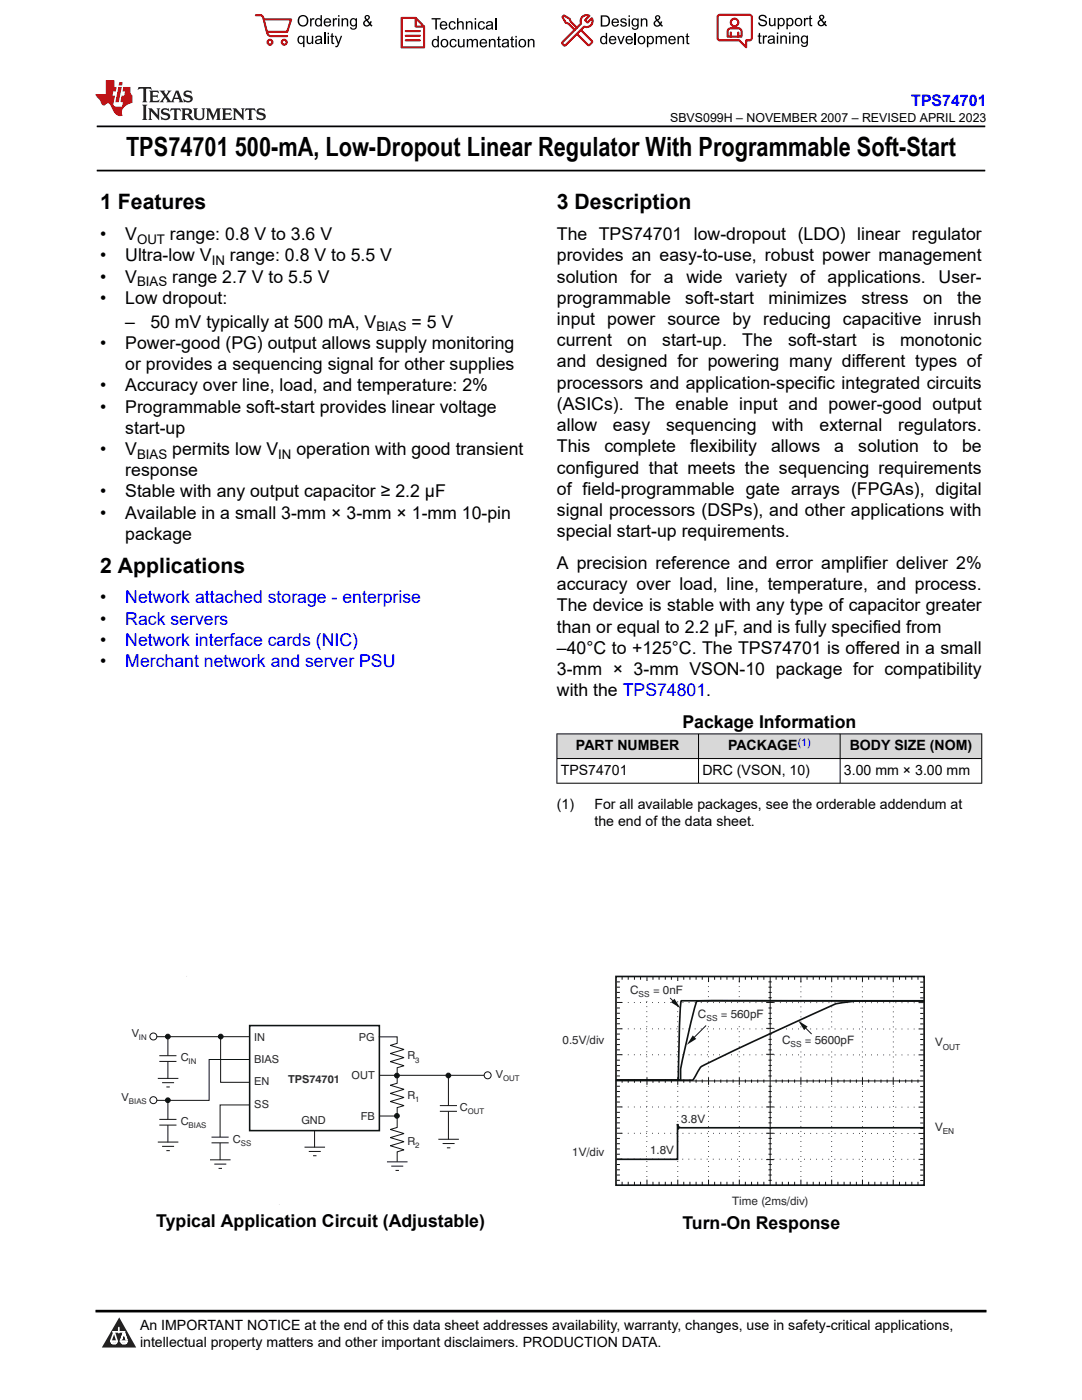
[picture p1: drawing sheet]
<svg xmlns="http://www.w3.org/2000/svg" width="216mm" height="279mm" viewBox="0 0 216 279" stroke-linecap="round" stroke-linejoin="round" font-family="sans-serif">
<defs><g id="words">
<text font-size="5.3" x="25.1" y="31.2">TPS74701 500-mA, Low-Dropout Linear Regulator With Programmable Soft-Start</text>
<g font-size="4.2">
<text x="20" y="41.8">1 Features</text>
<text x="111.1" y="41.8">3 Description</text>
<text x="20" y="114.3">2 Applications</text>
</g>
<g font-size="3.5">
<text x="20" y="47.9">•</text>
<text x="25" y="47.9">V</text>
<text x="33.9" y="47.9">range: 0.8 V to 3.6 V</text>
<text x="111.1" y="47.9">The TPS74701 low-dropout (LDO) linear regulator</text>
<text x="20" y="52.2">•</text>
<text x="25" y="52.2">Ultra-low V</text>
<text x="45.9" y="52.2">range: 0.8 V to 5.5 V</text>
<text x="111.1" y="52.2">provides an easy-to-use, robust power management</text>
<text x="20" y="56.4">•</text>
<text x="25" y="56.4">V</text>
<text x="34.4" y="56.4">range 2.7 V to 5.5 V</text>
<text x="111.1" y="56.4">solution</text>
<text x="125.8" y="56.4">for</text>
<text x="132.5" y="56.4">a</text>
<text x="137" y="56.4">wide</text>
<text x="146.7" y="56.4">variety</text>
<text x="159.7" y="56.4">of applications.</text>
<text x="187.3" y="56.4">User-</text>
<text x="20" y="60.6">•</text>
<text x="25" y="60.6">Low dropout:</text>
<text x="25" y="65.4">–</text>
<text x="30" y="65.4">50 mV typically at 500 mA, V</text>
<text x="82.1" y="65.4">= 5 V</text>
<text x="111.1" y="60.6">programmable</text>
<text x="111.1" y="64.9">input power source by reducing capacitive inrush</text>
<text x="136.7" y="60.6">soft-start</text>
<text x="153.3" y="60.6">minimizes</text>
<text x="171.9" y="60.6">stress</text>
<text x="184.2" y="60.6">on</text>
<text x="191" y="60.6">the</text>
<text x="20" y="69.6">•</text>
<text x="25" y="69.6">Power-good (PG) output allows supply monitoring</text>
<text x="111.1" y="69.1">current</text>
<text x="125.2" y="69.1">on</text>
<text x="132.1" y="69.1">start-up.</text>
<text x="148.1" y="69.1">The</text>
<text x="157.3" y="69.1">soft-start</text>
<text x="174" y="69.1">is</text>
<text x="179.6" y="69.1">monotonic</text>
<text x="25" y="73.9">or provides a sequencing signal for other supplies</text>
<text x="111.1" y="73.3">and designed for powering many different types of</text>
<text x="111.1" y="77.6">processors and application-specific integrated circuits</text>
<text x="20" y="78.1">•</text>
<text x="20" y="82.3">•</text>
<text x="25" y="78.1">Accuracy over line, load, and temperature: 2%</text>
<text x="25" y="82.3">Programmable soft-start provides linear voltage</text>
<text x="111.1" y="81.8">(ASICs). The enable input and power-good output</text>
<text x="25" y="86.6">start-up</text>
<text x="111.1" y="86">allow</text>
<text x="122.3" y="86">easy</text>
<text x="132.9" y="86">sequencing</text>
<text x="154.1" y="86">with</text>
<text x="163.5" y="86">external</text>
<text x="179.2" y="86">regulators.</text>
<text x="20" y="90.8">•</text>
<text x="25" y="90.8">V</text>
<text x="25" y="95">response</text>
<text x="34.4" y="90.8">permits low V</text>
<text x="59.2" y="90.8">operation with good transient</text>
<text x="111.1" y="90.3">This</text>
<text x="111.1" y="94.5">configured that meets the sequencing requirements</text>
<text x="120.6" y="90.3">complete</text>
<text x="137.7" y="90.3">flexibility</text>
<text x="153.9" y="90.3">allows</text>
<text x="166.5" y="90.3">a</text>
<text x="171.2" y="90.3">solution</text>
<text x="186.2" y="90.3">to</text>
<text x="192" y="90.3">be</text>
<text x="20" y="99.3">•</text>
<text x="25" y="99.3">Stable with any output capacitor ≥ 2.2 μF</text>
<text x="111.1" y="98.7">of field-programmable gate arrays (FPGAs), digital</text>
<text x="20" y="103.5">•</text>
<text x="25" y="103.5">Available in a small 3-mm × 3-mm × 1-mm 10-pin</text>
<text x="25" y="107.7">package</text>
<text x="111.1" y="103">signal processors (DSPs), and other applications with</text>
<text x="111.1" y="107.2">special start-up requirements.</text>
<text x="111.1" y="113.6">A precision reference and error amplifier deliver 2%</text>
<text x="111.1" y="117.8">accuracy over load, line, temperature, and process.</text>
<text x="20" y="120.4">•</text>
<text x="20" y="124.7">•</text>
<text x="111.1" y="122">The device is stable with any type of capacitor greater</text>
<text x="20" y="128.9">•</text>
<text x="111.1" y="126.3">than or equal to 2.2 μF, and is fully specified from</text>
<text x="111.1" y="130.5">–40°C to +125°C. The TPS74701 is offered in a small</text>
<text x="20" y="133.1">•</text>
<text x="111.1" y="134.7">3-mm × 3-mm VSON-10 package for compatibility</text>
<text x="111.1" y="139">with the TPS74801.</text>
<text x="136.2" y="145.3">Package Information</text>
<text x="31.2" y="245">Typical Application Circuit (Adjustable)</text>
<text x="136.2" y="245.3">Turn-On Response</text>
</g>
<g font-size="3.5" fill="#00f">
<text x="25" y="120.4">Network attached storage - enterprise</text>
<text x="25" y="124.7">Rack servers</text>
<text x="25" y="128.9">Network interface cards (NIC)</text>
<text x="25" y="133.1">Merchant network and server PSU</text>
</g>
<text font-size="3.2" fill="#00f" x="181.8" y="21.1">TPS74701</text>
<g font-size="2.8">
<text x="114.9" y="149.7">PART NUMBER</text>
<text x="145.3" y="149.7">PACKAGE</text>
<text x="169.5" y="149.7">BODY SIZE (NOM)</text>
<text x="111.9" y="154.7">TPS74701</text>
<text x="140.2" y="154.7">DRC (VSON, 10)</text>
<text x="168.4" y="154.7">3.00 mm × 3.00 mm</text>
<text x="111.1" y="161.5">(1)</text>
<text x="118.6" y="161.5">For all available packages, see the orderable addendum at</text>
<text x="118.6" y="164.8">the end of the data sheet.</text>
<text x="27.9" y="265.5">An IMPORTANT NOTICE at the end of this data sheet addresses availability, warranty, changes, use in safety-critical applications,</text>
<text x="27.9" y="268.9">intellectual property matters and other important disclaimers. PRODUCTION DATA.</text>
</g>
<g font-size="2.6">
<text x="27.4" y="48.6">OUT</text>
<text x="42.2" y="52.9">IN</text>
<text x="27.4" y="57.1">BIAS</text>
<text x="75.1" y="66.1">BIAS</text>
<text x="27.4" y="91.5">BIAS</text>
<text x="55.5" y="91.5">IN</text>
</g>
<text font-size="2.5" x="133.7" y="24.3">SBVS099H – NOVEMBER 2007 – REVISED APRIL 2023</text>
<g font-size="2.3" fill="#2b292a">
<text x="125.7" y="198.3">C</text>
<text x="130.3" y="198.3">= 0nF</text>
<text x="139.3" y="203.2">C</text>
<text x="143.8" y="203.2">= 560pF</text>
<text x="112.3" y="208.4">0.5V/div</text>
<text x="156" y="208.3">C</text>
<text x="160.6" y="208.3">= 5600pF</text>
<text x="186.6" y="208.8">V</text>
<text x="135.9" y="224.1">3.8V</text>
<text x="186.6" y="225.7">V</text>
<text x="114.2" y="230.8">1V/div</text>
<text x="129.7" y="230.3">1.8V</text>
<text x="146.1" y="240.6">Time (2ms/div)</text>
</g>
<g font-size="2.2" fill="#2b292a">
<text x="26.3" y="207">V</text>
<text x="50.7" y="207.7">IN</text>
<text x="71.6" y="207.7">PG</text>
<text x="36.1" y="211.8">C</text>
<text x="50.7" y="212.1">BIAS</text>
<text x="70.2" y="215.4">OUT</text>
<text x="81.3" y="211.4">R</text>
<text x="98.9" y="215.1">V</text>
<text x="24.3" y="219.7">V</text>
<text x="50.7" y="216.6">EN</text>
<text x="50.7" y="221.1">SS</text>
<text x="57.5" y="216">TPS74701</text>
<text x="81.3" y="219.4">R</text>
<text x="91.8" y="221.7">C</text>
<text x="36.1" y="224.4">C</text>
<text x="60.1" y="224.3">GND</text>
<text x="72" y="223.5">FB</text>
<text x="46.5" y="228.2">C</text>
<text x="81.3" y="228.5">R</text>
</g>
<text font-size="2.1" fill="#00f" x="159.2" y="148.8">(1)</text>
<g font-size="1.7" fill="#2b292a">
<text x="127.4" y="199">SS</text>
<text x="140.9" y="203.8">SS</text>
<text x="157.7" y="209">SS</text>
<text x="188.1" y="209.5">OUT</text>
<text x="188.1" y="226.3">EN</text>
</g>
<g font-size="1.6" fill="#2b292a">
<text x="27.7" y="207.6">IN</text>
<text x="37.6" y="212.4">IN</text>
<text x="82.9" y="212.1">3</text>
<text x="100.4" y="215.7">OUT</text>
<text x="25.7" y="220.4">BIAS</text>
<text x="82.9" y="220">1</text>
<text x="37.6" y="225.1">BIAS</text>
<text x="93.4" y="222.3">OUT</text>
<text x="48.1" y="228.8">SS</text>
<text x="82.9" y="229.1">2</text>
</g>
</g></defs>
<path d="M19.3 25.2h177.3M19.3 34h177.3" fill="none" stroke="#000" stroke-width=".35"/>
<g fill="#d8d8d8">
<path d="M111.1 146.5h84.8v4.9h-84.8z" fill-rule="evenodd"/>
<path d="M111.2 146.5h28.1v4.8h-28.1z" fill-rule="evenodd"/>
<path d="M139.4 146.5h28.2v4.8h-28.2z" fill-rule="evenodd"/>
<path d="M167.7 146.5h28.1v4.8h-28.1z" fill-rule="evenodd"/>
</g>
<path d="M111.1 146.5h84.9M111.1 151.4h84.9M111.1 156.3h84.9M111.1 146.4v10M139.4 146.4v10M167.6 146.4v10M195.9 146.4v10" fill="none" stroke="#000" stroke-width=".2"/>
<g fill="none" stroke="#0d1413" stroke-width=".2">
<path d="M75.8 214.6h20.8M89.5 214.6v6M60.8 228.9h4.1M61.6 229.8h2.4M62.5 230.7h.7M62.8 225.6v3.4M75.7 222.7h3.5M77.2 231.9h4.1M78.1 232.7h2.4M78.9 233.6h.7M87.5 227.4h4.1M87.8 221.8h3.4"/>
<path d="M87.8 220.6h3.4M88.3 228.2h2.4M89.2 229.1h.7M89.5 221.8v5.6"/>
<circle cx="30.6" cy="206.9" r=".7"/>
</g>
<circle cx="89.5" cy="214.6" r=".47" fill="#0d1413"/>
<circle cx="89.5" cy="214.6" r=".47" fill="none" stroke="#0d1413" stroke-width=".2"/>
<circle cx="79.2" cy="222.7" r=".47" fill="#0d1413"/>
<circle cx="79.2" cy="222.7" r=".47" fill="none" stroke="#0d1413" stroke-width=".2"/>
<circle cx="79.2" cy="214.7" r=".47" fill="#0d1413"/>
<g fill="none" stroke="#0d1413" stroke-width=".2">
<path d="M31.5 215.2h4.1M31.8 211.8h3.4M31.8 210.7h3.4M32.3 216.1h2.4M33.2 216.9h.7M33.5 206.9v3.8M33.5 211.8v3.5"/>
<circle cx="79.2" cy="214.7" r=".47"/>
</g>
<circle cx="33.5" cy="206.9" r=".47" fill="#0d1413"/>
<circle cx="33.5" cy="206.9" r=".47" fill="none" stroke="#0d1413" stroke-width=".2"/>
<circle cx="44" cy="206.9" r=".47" fill="#0d1413"/>
<g fill="none" stroke="#0d1413" stroke-width=".2">
<path d="M31.3 206.9h18.5M33.5 219.6v3.8M44 206.8v9.2h5.8M75.6 206.9h3.7v1.3l-1.4 .4 2.7 .8-2.7 .9 2.7 .8-2.7 .8 2.7 .8-1.3 .4v3.1l-1.4 .4 2.7 .8-2.7 .8 2.7 .8-2.7 .8 2.7 .8-1.3 .4v4l-1.4 .4 2.7 .8-2.7 .8 2.7 .8-2.7 .9 2.7 .8-1.3 .4v2M31.5 227.9h4.1M31.8 224.5h3.4M31.8 223.4h3.4M32.3 228.8h2.4M33.2 229.6h.7M33.5 224.5v3.5M41.9 231.5h4.1M42.2 228.1h3.4"/>
<path d="M42.2 226.9h3.4M42.8 232.3h2.4M43.6 233.2h.7M43.9 228.1v3.4M49.9 220.5h-6v6.4"/>
<circle cx="30.6" cy="219.6" r=".7"/>
<circle cx="44" cy="206.9" r=".47"/>
</g>
<path d="M49.8 204.7h25.9v20.9h-25.9z" fill="none" stroke="#0d1413" stroke-width=".31"/>
<circle cx="33.5" cy="219.6" r=".47" fill="#0d1413"/>
<g fill="none" stroke="#0d1413" stroke-width=".2">
<path d="M49.9 211.4h-8.2v8.2h-10.4"/>
<circle cx="33.5" cy="219.6" r=".47"/>
</g>
<path d="M37.3 194.8h.1" fill="none" stroke="#e7e8e9" stroke-width=".2"/>
<path d="M55.7 240.4h.1" fill="none" stroke="#e7e8e9" stroke-width=".2"/>
<g fill="none" stroke="#0d1413" stroke-width=".2">
<path d="M123.1 199.1h.6M123.1 198.1h.6M123.1 197h.6M123.1 196h.6M124.1 194.9v.6M125.4 194.9v.6M126.6 194.9v.6M127.8 194.9v.6M129.1 195v.9M130.3 194.9v.6M131.5 194.9v.6M132.7 194.9v.6"/>
<path d="M134 194.9v.6M135.2 195v1M136.4 194.9v.6M137.7 194.9v.6M138.9 194.9v.6M140.1 194.9v.6M141.4 195v1M142.6 194.9v.6M143.8 194.9v.6M145.1 194.9v.6M146.3 194.9v.6M147.5 195v1.1"/>
<path d="M148.7 194.9v.6M150 194.9v.6M151.2 194.9v.6M152.4 194.9v.6M153.3 199.1h.7M153.3 198.1h.7M153.3 197h.7M153.3 196h.7M153.7 194.8v41.7M154.9 194.9v.6M156.1 194.9v.6M157.3 194.9v.6"/>
<path d="M158.6 194.9v.6M159.8 195v1.1M161 194.9v.6M162.3 194.9v.6M163.5 194.9v.6M164.7 194.9v.6M166 195v.9M167.2 194.9v.6M168.4 194.9v.6M169.7 194.9v.6M170.9 194.9v.6M172.1 195v.9"/>
<path d="M173.3 194.9v.6M174.6 194.9v.6M175.8 194.9v.6M177 194.9v.6M178.2 195v.9M179.5 194.9v.6M180.7 194.9v.6M181.9 194.9v.6M183.2 194.9v.6M183.6 199.1h.7M183.6 198.1h.7M183.6 197h.7"/>
<path d="M183.6 196h.7M122.9 215.7h61.4M123.1 219.9h.6M123.1 218.9h.6M123.1 217.8h.6M123.1 216.8h.6M123.1 214.7h.6M123.1 213.7h.6M123.1 212.6h.6M123.1 211.6h.6M123.1 209.5h.6M123.1 208.5h.6"/>
<path d="M123.1 207.4h.6M123.1 206.4h.6M123.1 204.3h.6M123.1 203.3h.6M123.1 202.2h.6M123.1 201.2h.6M123.1 205.3h1M123.1 200.1h1M123.1 210.5h1M124.1 215.4v.7M125.4 215.4v.7M126.6 215.4v.7"/>
<path d="M127.8 215.4v.7M129.1 215v1.5M130.3 215.4v.7M131.5 215.4v.7M132.7 215.4v.7M134 215.4v.7M135.2 215v1.5M136.4 215.4v.7M137.7 215.4v.7M138.9 215.4v.7M140.1 215.4v.7M141.4 215v1.5"/>
<path d="M142.6 215.4v.7M143.8 215.4v.7M145.1 215.4v.7M146.3 215.4v.7M147.5 215v1.5M148.7 215.4v.7M150 215.4v.7M151.2 215.4v.7M152.4 215.4v.7M152.9 200.1h1.5M152.9 205.2h1.5M152.9 210.4h1.5"/>
<path d="M153.3 219.9h.7M153.3 218.9h.7M153.3 217.8h.7M153.3 216.8h.7M153.3 214.7h.7M153.3 213.7h.7M153.3 212.6h.7M153.3 211.6h.7M153.3 209.5h.7M153.3 208.5h.7M153.3 207.4h.7M153.3 206.4h.7"/>
<path d="M153.3 204.3h.7M153.3 203.3h.7M153.3 202.2h.7M153.3 201.2h.7M154.9 215.4v.7M156.1 215.4v.7M157.3 215.4v.7M158.6 215.4v.7M159.8 215v1.5M161 215.4v.7M162.3 215.4v.7M163.5 215.4v.7"/>
<path d="M164.7 215.4v.7M166 215v1.5M167.2 215.4v.7M168.4 215.4v.7M169.7 215.4v.7M170.9 215.4v.7M172.1 215v1.5M173.3 215.4v.7M174.6 215.4v.7M175.8 215.4v.7M177 215.4v.7M178.2 215v1.5"/>
<path d="M179.5 215.4v.7M180.7 215.4v.7M181.9 215.4v.7M183.2 215.4v.7M183.3 205.3h1M183.3 200.1h1M183.3 210.5h1M183.6 218.9h.7M183.6 216.8h.7M183.6 214.8h.7M183.6 204.3h.7M183.6 203.3h.7"/>
<path d="M183.6 202.3h.7M183.6 201.2h.7M183.6 220h.7M183.6 217.9h.7M183.6 213.7h.7M183.6 212.7h.7M183.6 211.6h.7M183.6 209.6h.7M183.6 208.5h.7M183.6 207.5h.7M183.6 206.4h.7M123.1 235.6h.6"/>
<path d="M123.1 234.5h.6M123.1 233.5h.6M123.1 232.4h.6M123.1 230.4h.6M123.1 229.3h.6M123.1 228.3h.6M123.1 227.2h.6M123.1 225.1h.6M123.1 224.1h.6M123.1 223h.6M123.1 222h.6M123.1 220.9h1"/>
<path d="M123.1 226.2h1M123.1 231.3h1M124.1 235.9v.6M125.4 235.9v.6M126.6 235.9v.6M127.8 235.9v.6M129.1 235.4v1.1M130.3 235.9v.6M131.5 235.9v.6M132.7 235.9v.6M134 235.9v.6M135.2 235.4v1.1"/>
<path d="M136.4 235.9v.6M137.7 235.9v.6M138.9 235.9v.6M140.1 235.9v.6M141.4 235.4v1.1M142.6 235.9v.6M143.8 235.9v.6M145.1 235.9v.6M146.3 235.9v.6M147.5 235.4v1.1M148.7 235.9v.6M150 235.9v.6"/>
<path d="M151.2 235.9v.6M152.4 235.9v.6M152.9 226.2h1.5M152.9 220.9h1.5M152.9 231.4h1.5M153.3 235.6h.7M153.3 234.5h.7M153.3 233.5h.7M153.3 232.4h.7M153.3 230.4h.7M153.3 229.3h.7M153.3 228.3h.7"/>
<path d="M153.3 227.2h.7M153.3 225.1h.7M153.3 224.1h.7M153.3 223h.7M153.3 222h.7M154.9 235.9v.6M156.1 235.9v.6M157.3 235.9v.6M158.6 235.9v.6M159.8 235.4v1.1M161 235.9v.6M162.3 235.9v.6"/>
<path d="M163.5 235.9v.6M164.7 235.9v.6M166 235.4v1.1M167.2 235.9v.6M168.4 235.9v.6M169.7 235.9v.6M170.9 235.9v.6M172.1 235.4v1.1M173.3 235.9v.6M174.6 235.9v.6M175.8 235.9v.6M177 235.9v.6"/>
<path d="M178.2 235.4v1.1M179.5 235.9v.6M180.7 235.9v.6M181.9 235.9v.6M183.2 235.9v.6M183.3 220.9h1M183.3 226.2h1M183.3 231.4h1M183.6 230.4h.7M183.6 229.3h.7M183.6 228.3h.7M183.6 235.6h.7"/>
<path d="M183.6 234.5h.7M183.6 233.5h.7M183.6 232.4h.7M183.6 227.2h.7M183.6 225.2h.7M183.6 224.1h.7M183.6 223.1h.7M183.6 222h.7"/>
<circle cx="97.3" cy="214.6" r=".7"/>
</g>
<path d="M124.1 210.5h59.5M124.1 200.1h59.5M124.1 205.3l59.5 .1M124 231.3l59.5 .1M124.1 226.2h59.5M124.1 220.9l59.5 .1" fill="none" stroke="#0d1413" stroke-width=".2" stroke-dasharray=".1 1.1" stroke-linecap="butt"/>
<path d="M122.9 194.9h61.5v41.6h-61.5z" fill="none" stroke="#0d1413" stroke-width=".33"/>
<g fill="none" stroke="#0d1413" stroke-width=".2" stroke-dasharray=".1 .9" stroke-linecap="butt">
<path d="M129.1 195.8v19.1M135.2 195.8v19.1M141.4 195.8v19.1M147.5 195.8v19.1M159.8 195.9v19M165.9 195.9v19M172.1 195.9v19M178.3 195.9v19M129.1 216.7v19M135.2 216.7v19M141.4 216.7v19M147.5 216.7v19"/>
<path d="M159.8 216.7v19M165.9 216.7v19M172.1 216.7v19M178.3 216.7v19"/>
</g>
<g fill="#fff">
<path d="M155.8 205.9h13.4v3.7h-13.4z" fill-rule="evenodd"/>
<path d="M140.5 200.7h10.9v3.8h-10.9z" fill-rule="evenodd"/>
<path d="M125.4 195.9h11.2v3.7h-11.2z" fill-rule="evenodd"/>
<path d="M129.2 227.9h6.6v3.1h-6.6z" fill-rule="evenodd"/>
</g>
<path d="M138.2 206.6l.7 .7-1.9 1.2z" fill="#0d1413"/>
<path d="M140.9 204.7l-2.9 2.9" fill="none" stroke="#0d1413" stroke-width=".2"/>
<path d="M159.3 203.7l1.8 1.2-.6 .7z" fill="#0d1413"/>
<path d="M160.2 204.6l1.7 1.8" fill="none" stroke="#0d1413" stroke-width=".2"/>
<path d="M134.6 199.3l1.2 1.9-1.9-1.2z" fill="#0d1413"/>
<path d="M133.7 199.2l1.1 1.1" fill="none" stroke="#0d1413" stroke-width=".2"/>
<path d="M184.4 199.8h-7.4a45.3 45.3 0 0 0-8.5 .3l-.9 .1a25.4 25.4 0 0 0-5.7 2.3l-12.9 6-8.5 4a1.85 1.85 0 0 0-1.2 1.2l-1.1 1.9h-15.2h12.8a15.7 15.7 0 0 1 .8-5.8l.3-1.6a44.9 44.9 0 0 1 2.2-8.4l3.5-.1h41.7h-48.3a193.6 193.6 0 0 0-.7 15.9h-12.4M184.4 225.1h-48.5l-.4-.2-.2 .3-.1-.8v7h-12.2" fill="none" stroke="#0d1413" stroke-width=".33"/>
<path d="M0 0h215.9v23.8h-215.9z" fill-rule="evenodd" fill="#fff"/>
<path d="M27.7 17.4l-.2 .6 .5-.3h.6v.1v2.2l-.2 .4h1l-.2-.4v-2.2v-.1h.5l.5 .3-.1-.6zM29.8 18.1l.2 .4v1.5l-.2 .4h1.9l.1-.6a1.08 1.08 0 0 1-1.3 .2v-.7h.6l.4 .2v-.6l-.4 .2h-.6v-.6l.2-.1a1 1 0 0 1 1 .2l-.1-.5zM31.8 18.1l1 1.1-1 1.2h.9l-.2-.2 .4-.7 .5 .7-.2 .2h1.6l-.2-.2 .1-.4h1l.1 .4-.1 .2h.9l-.2-.3-.8-2h-.5l-1 2.2-.8-1.1 .9-1.1h-.8l.2 .2-.5 .7-.3-.7 .1-.2zM35.2 18.5l.4 1h-.8zM36.8 18.2a.65 .65 0 0 0-.2 .7 .65 .65 0 0 0 .6 .5l.7 .2 .1 .2a.79 .79 0 0 1-.7 .4 .79 .79 0 0 1-.7-.5l.1 .7 .2-.1a.93 .93 0 0 0 1.1 .1 .93 .93 0 0 0 .4-1 1.46 1.46 0 0 0-1.2-.6l-.1-.3a1.09 1.09 0 0 1 1.2 .2l-.2-.6-.1 .1-.6-.2zM28.4 20.9l.2 .4v2.3l-.2 .3h1l-.2-.3v-2.3l.2-.4zM29.6 21.6l.2 .4v1.6l-.2 .3h.8l-.3-.3v-1.4l1.7 1.8v-2l.2-.4h-.8l.2 .2 .1 1.1-1.2-1.3zM32.3 21.8a.65 .65 0 0 0-.2 .7 .65 .65 0 0 0 .7 .4l.6 .2 .1 .2a.79 .79 0 0 1-.7 .4 .79 .79 0 0 1-.7-.5l.1 .7 .2-.1a.93 .93 0 0 0 1.1 .1 .93 .93 0 0 0 .4-.9 1.46 1.46 0 0 0-1.2-.6l-.1-.4a1.09 1.09 0 0 1 1.2 .2l-.2-.6-.1 .1-.6-.1zM34.1 21.6l-.1 .7a.63 .63 0 0 1 .7-.4l.1 1.7-.3 .3h1l-.2-.3v-1.7a.66 .66 0 0 1 .8 .4l-.1-.7zM36.2 21.6l.2 .4v1.6l-.2 .3h.9l-.2-.2v-.7h.5l.1 .2a.79 .79 0 0 0 1.2 .6l-1-.9a.61 .61 0 0 0 .6-.6 .61 .61 0 0 0-.5-.6zM36.9 21.9h.2a.47 .47 0 0 1 .5 .1 .47 .47 0 0 1 .1 .5l-.2 .2h-.6zM38.5 21.6l.2 .2a2.27 2.27 0 0 0 .4 2 1.04 1.04 0 0 0 1.7-.7v-1.3l.2-.2h-.8l.2 .4v1.1a.6 .6 0 0 1-.6 .6 .6 .6 0 0 1-.6-.6v-1.1l.3-.4zM41.1 21.6l.2 .4v1.6l-.2 .3h.7l-.2-.3v-1.5l.9 1.9 .8-1.9v1.5l-.2 .3h1l-.3-.3v-1.6l.3-.4h-.8l-.7 1.5-.7-1.5zM44.3 21.6l.2 .4v1.6l-.2 .3h1.9l.1-.5a1.09 1.09 0 0 1-1.3 .1v-.6h.6l.4 .1v-.6l-.4 .2h-.6v-.6l.2-.1a1.01 1.01 0 0 1 1 .3l-.1-.6zM46.4 21.6l.3 .4v1.6l-.3 .3h.8l-.2-.3v-1.4l1.6 1.8v-2l.2-.4h-.7l.2 .2v1.1l-1.2-1.3zM49 21.6l-.1 .7a.63 .63 0 0 1 .8-.4v1.7l-.3 .3h1l-.2-.3v-1.7a.66 .66 0 0 1 .8 .4l-.1-.7zM51.4 21.8a.65 .65 0 0 0-.2 .7 .65 .65 0 0 0 .6 .4l.6 .2 .2 .2a.79 .79 0 0 1-.8 .4 .79 .79 0 0 1-.6-.5l.1 .7 .2-.1a.93 .93 0 0 0 1 .1 .93 .93 0 0 0 .5-.9 1.46 1.46 0 0 0-1.3-.6l-.1-.4a1.09 1.09 0 0 1 1.3 .2l-.2-.6-.2 .1-.5-.1z" fill="#231f20"/>
<path d="M21.1 16v2.8h-2.1l.1 .3 .9 1a.95 .95 0 0 0 .9 .9 .59 .59 0 0 1 .6-.4 .59 .59 0 0 1 .5 .4l.4 .8a1.59 1.59 0 0 0 2.1 1.3 1.61 1.61 0 0 1 1-2.2l1-.4-.1-1.5a1.59 1.59 0 0 1-.4-1.6h-1.4l-.2 .9h.5l-.1 .8h-.5l-.2 1v.2l.4 .1-.2 .9h-.6a.73 .73 0 0 1-1.1-.7l.3-1.5h-.5l.2-.8h.5l.2-.9h-.5v-1.4zM23.6 17.4l-.6 3h.7l.6-3zM23.8 16.4l-.1 .7h.7l.1-.7z" fill="#ed1c24"/>
<g fill="#000">
<path d="M59.4 4.2a1.12 1.12 0 0 1 2.2 0 1.12 1.12 0 0 1-2.2 0zM59.9 3.5a.89 .89 0 0 0-.1 1.1 .89 .89 0 0 0 1.1 .4 .88 .88 0 0 0 .3-1.3 .88 .88 0 0 0-1.3-.2z" fill-rule="evenodd"/>
<path d="M59.5 7.3l.5-.2 .5 .3v-.3h.3v2.3h-.3v-.8a.74 .74 0 0 1-1 0 .74 .74 0 0 1-.1-1zM59.8 7.5a.57 .57 0 0 0-.2 .7 .57 .57 0 0 0 .8 .2 .57 .57 0 0 0 .1-.7 .57 .57 0 0 0-.7-.2z" fill-rule="evenodd"/>
<path d="M61.9 3.6h.2v.3l.2-.2 .3-.1 .2 .1-.1 .3a.36 .36 0 0 0-.5 0 .36 .36 0 0 0 0 .4v.9h-.3z" fill-rule="evenodd"/>
<path d="M61.2 7.1h.3v.9a.41 .41 0 0 0 .4 .6 .41 .41 0 0 0 .3-.6v-.9h.3v1.7h-.2v-.3a.58 .58 0 0 1-.7 .3 .58 .58 0 0 1-.4-.6z" fill-rule="evenodd"/>
<path d="M63 3.8l.5-.2 .5 .2v-.8h.2v2.3h-.2v-.2a.75 .75 0 0 1-1-.1 .75 .75 0 0 1-.1-1zM63.2 4a.57 .57 0 0 0-.1 .7 .57 .57 0 0 0 .8 .2 .57 .57 0 0 0 .1-.7 .57 .57 0 0 0-.8-.2z" fill-rule="evenodd"/>
<path d="M63 7.3a.74 .74 0 0 1 1-.1 .74 .74 0 0 1 .3 .9v.7h-.3v-.2a.57 .57 0 0 1-.8 .2 .57 .57 0 0 1-.2-.8l1-.3a.41 .41 0 0 0-.4-.4 .41 .41 0 0 0-.4 .4l-.3-.1zM63.2 8.2a.35 .35 0 0 0 .2 .5 .35 .35 0 0 0 .5-.3l.1-.4z" fill-rule="evenodd"/>
<path d="M65.4 6.5h.3v.3h-.3zM65.4 7.1h.3v1.7h-.3z" fill-rule="evenodd"/>
<path d="M64.8 3.8a.76 .76 0 0 1 .9-.1 .76 .76 0 0 1 .4 .8h-1.2a.47 .47 0 0 0 .3 .6 .47 .47 0 0 0 .6-.4l.3 .1a.82 .82 0 0 1-1.3 .3 .82 .82 0 0 1 0-1.3zM65 4l-.1 .3h.9l-.3-.4z" fill-rule="evenodd"/>
<path d="M66.4 3.6h.3v.3l.1-.2 .4-.1 .1 .1-.1 .3a.36 .36 0 0 0-.4 0 .36 .36 0 0 0-.1 .4v.9h-.3z" fill-rule="evenodd"/>
<path d="M66.1 6.7l.3-.1v.5h.3v.3h-.3v.9l.1 .2h.2v.3a.41 .41 0 0 1-.4-.1 .41 .41 0 0 1-.2-.4v-.9h-.2v-.3h.2z" fill-rule="evenodd"/>
<path d="M66.8 7.1h.3l.4 1.4 .5-1.4h.3l-.6 1.7a.57 .57 0 0 1-.8 .6v-.3a.37 .37 0 0 0 .5-.3z" fill-rule="evenodd"/>
<path d="M67.5 3h.2v.3h-.2zM67.5 3.6h.2v1.7h-.2z" fill-rule="evenodd"/>
<path d="M68.2 3.6h.2v.3a.58 .58 0 0 1 .7-.3 .58 .58 0 0 1 .4 .7v1h-.3v-1a.4 .4 0 0 0-.4-.5 .4 .4 0 0 0-.4 .6v.9h-.2z" fill-rule="evenodd"/>
<path d="M70 3.8l.5-.2 .5 .2v-.2h.2v1.5a.71 .71 0 0 1-.5 .8 .71 .71 0 0 1-.8-.5h.2a.46 .46 0 0 0 .6 .3 .46 .46 0 0 0 .3-.6 .78 .78 0 0 1-1.1-.2 .78 .78 0 0 1 .1-1.1zM70.2 4a.53 .53 0 0 0-.1 .8 .53 .53 0 0 0 .8 0 .54 .54 0 0 0 0-.7 .54 .54 0 0 0-.7-.1z" fill-rule="evenodd"/>
<path d="M72.9 3.1a.53 .53 0 0 1 .8 .1 .53 .53 0 0 1-.3 .8l.4 .5 .1-.3 .3 .1-.2 .5 .3 .3-.2 .2-.3-.3a.71 .71 0 0 1-1.2 .1 .71 .71 0 0 1 .4-1.1l-.3-.5zM73 3.5a.3 .3 0 0 0 .6 0 .3 .3 0 0 0-.6 0zM72.9 4.3a.45 .45 0 0 0 0 .7 .45 .45 0 0 0 .7-.2l-.5-.6z" fill-rule="evenodd"/>
<path d="M86.1 3.6h1.8v.3h-.7v2h-.3v-2h-.8z" fill-rule="evenodd"/>
<path d="M86.3 8l.5-.2 .5 .2v-.8h.3v2.2h-.3v-.2a.76 .76 0 0 1-1 0 .76 .76 0 0 1-.1-1zM86.6 8.1a.58 .58 0 0 0-.2 .8 .58 .58 0 0 0 .8 .2 .58 .58 0 0 0 .1-.8 .58 .58 0 0 0-.7-.2z" fill-rule="evenodd"/>
<path d="M88.2 7.9a.81 .81 0 0 1 1.1 .2 .81 .81 0 0 1-.2 1.1 .81 .81 0 0 1-1.1-.1l-.1-.8zM88.3 8.1a.57 .57 0 0 0 0 .9 .57 .57 0 0 0 .8 0 .57 .57 0 0 0 0-.8 .57 .57 0 0 0-.8-.1z" fill-rule="evenodd"/>
<path d="M88 4.4a.77 .77 0 0 1 .9-.1 .77 .77 0 0 1 .4 .8h-1.3a.48 .48 0 0 0 .4 .6 .48 .48 0 0 0 .6-.3h.3a.83 .83 0 0 1-1.3 .4 .83 .83 0 0 1 0-1.4zM88.2 4.6l-.2 .3h1l-.3-.4z" fill-rule="evenodd"/>
<path d="M89.7 4.4a.7 .7 0 0 1 1.2 .3l-.2 .1a.45 .45 0 0 0-.6-.3 .45 .45 0 0 0-.3 .6 .45 .45 0 0 0 .3 .6 .45 .45 0 0 0 .6-.4h.3a.76 .76 0 0 1-1.1 .6 .76 .76 0 0 1-.3-1.1z" fill-rule="evenodd"/>
<path d="M89.9 8a.7 .7 0 0 1 1.2 .3h-.3a.45 .45 0 0 0-.5-.3 .45 .45 0 0 0-.3 .6 .45 .45 0 0 0 .3 .6 .45 .45 0 0 0 .6-.4l.2 .1a.76 .76 0 0 1-1 .5 .76 .76 0 0 1-.4-1.1z" fill-rule="evenodd"/>
<path d="M91.2 3.6h.3v.8a.59 .59 0 0 1 .7-.2 .59 .59 0 0 1 .3 .7v1h-.2v-1a.4 .4 0 0 0-.5-.4 .4 .4 0 0 0-.3 .5v.9h-.3z" fill-rule="evenodd"/>
<path d="M91.4 7.8h.2v.9a.41 .41 0 0 0 .5 .5 .41 .41 0 0 0 .3-.5v-.9h.3v1.6h-.3v-.2a.58 .58 0 0 1-.7 .3 .58 .58 0 0 1-.3-.7z" fill-rule="evenodd"/>
<path d="M93 4.2h.2v.3a.59 .59 0 0 1 .7-.3 .59 .59 0 0 1 .4 .7v1h-.3v-1a.41 .41 0 0 0-.4-.5 .41 .41 0 0 0-.4 .6v.9h-.2z" fill-rule="evenodd"/>
<path d="M93.1 7.8h.3v.2a.56 .56 0 0 1 1 0 .54 .54 0 0 1 .6-.2 .54 .54 0 0 1 .4 .5v1.1h-.3v-1a.34 .34 0 0 0-.3-.4 .34 .34 0 0 0-.4 .3v1.1h-.3v-1a.38 .38 0 0 0-.5-.4 .38 .38 0 0 0-.2 .6v.8h-.3z" fill-rule="evenodd"/>
<path d="M94.7 3.6h.3v.3h-.3zM94.7 4.2h.3v1.7h-.3z" fill-rule="evenodd"/>
<path d="M95.5 4.4a.7 .7 0 0 1 1.3 .3l-.3 .1a.45 .45 0 0 0-.6-.3 .45 .45 0 0 0-.3 .6 .45 .45 0 0 0 .3 .6 .45 .45 0 0 0 .6-.4h.3a.76 .76 0 0 1-1.1 .6 .76 .76 0 0 1-.3-1.1z" fill-rule="evenodd"/>
<path d="M95.9 8a.77 .77 0 0 1 .9-.2 .77 .77 0 0 1 .4 .9h-1.2a.48 .48 0 0 0 .3 .5 .48 .48 0 0 0 .6-.3h.3a.83 .83 0 0 1-1.3 .4 .83 .83 0 0 1 0-1.3zM96.1 8.1l-.1 .4h.9l-.2-.5z" fill-rule="evenodd"/>
<path d="M97.5 7.8h.3v.2a.59 .59 0 0 1 .7-.2 .59 .59 0 0 1 .4 .6v1h-.3v-1a.41 .41 0 0 0-.5-.4 .41 .41 0 0 0-.3 .5v.9h-.3z" fill-rule="evenodd"/>
<path d="M97.1 4.4a.74 .74 0 0 1 1-.1 .74 .74 0 0 1 .3 .9v.7h-.3v-.2a.59 .59 0 0 1-.8 .2 .59 .59 0 0 1-.3-.8l1.1-.3a.42 .42 0 0 0-.4-.4 .42 .42 0 0 0-.5 .4l-.2-.1zM97.3 5.3a.36 .36 0 0 0 .2 .5 .36 .36 0 0 0 .5-.2l.1-.5z" fill-rule="evenodd"/>
<path d="M99.4 7.4l.2-.2v.6h.3v.2h-.3v1l.1 .2h.2l.1 .2a.41 .41 0 0 1-.5 0 .41 .41 0 0 1-.1-.4v-1h-.2v-.2h.2z" fill-rule="evenodd"/>
<path d="M100.3 8a.74 .74 0 0 1 .9-.2 .74 .74 0 0 1 .3 .9l.1 .7h-.3v-.2a.59 .59 0 0 1-.8 .3 .59 .59 0 0 1-.3-.8l1-.3a.42 .42 0 0 0-.3-.4 .42 .42 0 0 0-.5 .3h-.3zM100.5 8.8a.36 .36 0 0 0 .1 .5 .36 .36 0 0 0 .5-.2l.2-.5z" fill-rule="evenodd"/>
<path d="M102 7.4l.3-.2v.6h.3v.2h-.3v1l.1 .2h.2v.2a.41 .41 0 0 1-.5 0 .41 .41 0 0 1-.1-.4v-1h-.2v-.2h.2z" fill-rule="evenodd"/>
<path d="M102.8 7.2h.3v.3h-.3zM102.8 7.8h.3v1.6h-.3z" fill-rule="evenodd"/>
<path d="M103.7 7.9a.81 .81 0 0 1 1.1 .2 .81 .81 0 0 1-.1 1.1 .81 .81 0 0 1-1.2-.1v-.8zM103.9 8.1a.57 .57 0 0 0-.1 .9 .57 .57 0 0 0 .8 0 .57 .57 0 0 0 0-.8 .57 .57 0 0 0-.7-.1z" fill-rule="evenodd"/>
<path d="M105.3 7.8h.3v.2a.59 .59 0 0 1 .7-.2 .59 .59 0 0 1 .4 .6v1h-.3v-1a.41 .41 0 0 0-.5-.4 .41 .41 0 0 0-.3 .5v.9h-.3z" fill-rule="evenodd"/>
<path d="M119.9 3.1h.7a1.12 1.12 0 0 1 1.1 1.1 1.12 1.12 0 0 1-1 1.1h-.8zM120.2 3.3v1.7h.4a.86 .86 0 0 0 .8-.8 .86 .86 0 0 0-.8-.9z" fill-rule="evenodd"/>
<path d="M119.9 7.4l.5-.3 .5 .3v-.8h.2v2.2h-.2v-.2a.75 .75 0 0 1-1 0 .75 .75 0 0 1-.1-1zM120.1 7.5a.57 .57 0 0 0-.1 .8 .57 .57 0 0 0 .8 .2 .57 .57 0 0 0 .1-.8 .57 .57 0 0 0-.8-.2z" fill-rule="evenodd"/>
<path d="M121.7 7.4a.76 .76 0 0 1 .9-.2 .76 .76 0 0 1 .4 .9h-1.2a.47 .47 0 0 0 .3 .5 .47 .47 0 0 0 .6-.3h.3a.82 .82 0 0 1-1.3 .4 .82 .82 0 0 1 0-1.3zM121.9 7.5l-.1 .3h.9l-.3-.4z" fill-rule="evenodd"/>
<path d="M122.2 3.9a.76 .76 0 0 1 .9-.2 .76 .76 0 0 1 .4 .9h-1.2a.47 .47 0 0 0 .4 .5 .47 .47 0 0 0 .5-.3h.3a.82 .82 0 0 1-1.3 .4 .82 .82 0 0 1 0-1.3zM122.5 4l-.2 .3h.9l-.2-.4z" fill-rule="evenodd"/>
<path d="M123.9 3.8a.71 .71 0 0 1 1.1 .3h-.2a.32 .32 0 0 0-.4-.3 .32 .32 0 0 0-.3 .4h.1a.75 .75 0 0 1 .9 .8 .72 .72 0 0 1-.7 .3 .72 .72 0 0 1-.7-.5h.3a.36 .36 0 0 0 .4 .4 .36 .36 0 0 0 .3-.5 .8 .8 0 0 1-.9-.7z" fill-rule="evenodd"/>
<path d="M123.2 7.2h.3l.4 1.3 .5-1.3h.3l-.7 1.6h-.2z" fill-rule="evenodd"/>
<path d="M125.4 3.1h.3v.3h-.3zM125.4 3.7h.3v1.6h-.3z" fill-rule="evenodd"/>
<path d="M125 7.4a.76 .76 0 0 1 .9-.2 .76 .76 0 0 1 .4 .9h-1.2a.47 .47 0 0 0 .3 .5 .47 .47 0 0 0 .6-.3h.3a.82 .82 0 0 1-1.3 .4 .82 .82 0 0 1 0-1.3zM125.2 7.5l-.1 .3h.9l-.2-.4z" fill-rule="evenodd"/>
<path d="M126.2 3.9l.5-.3 .5 .3v-.2h.2v1.4a.71 .71 0 0 1-.5 .8 .71 .71 0 0 1-.8-.5l.2 .1a.46 .46 0 0 0 .6 .2 .46 .46 0 0 0 .3-.6 .78 .78 0 0 1-1.1-.1 .78 .78 0 0 1 .1-1.1zM126.4 4a.53 .53 0 0 0-.1 .8 .53 .53 0 0 0 .8 0 .54 .54 0 0 0 0-.7 .54 .54 0 0 0-.7-.1z" fill-rule="evenodd"/>
<path d="M127.5 7.3a.8 .8 0 0 1 1.1 .2 .8 .8 0 0 1-.1 1.1 .8 .8 0 0 1-1.2-.1v-.8zM127.7 7.5a.56 .56 0 0 0-.1 .9 .56 .56 0 0 0 .8-.1 .56 .56 0 0 0 0-.7 .56 .56 0 0 0-.7-.1z" fill-rule="evenodd"/>
<path d="M127.9 3.7h.2v.2a.58 .58 0 0 1 .7-.2 .58 .58 0 0 1 .4 .6v1h-.3v-1a.4 .4 0 0 0-.4-.4 .4 .4 0 0 0-.4 .5v.9h-.2z" fill-rule="evenodd"/>
<path d="M129.1 7.2h.2v.2a.72 .72 0 0 1 1-.1 .72 .72 0 0 1 .2 1 .64 .64 0 0 1-.5 .5 .64 .64 0 0 1-.6-.2v.8h-.3zM129.5 7.5a.56 .56 0 0 0-.2 .8 .56 .56 0 0 0 .8 .2 .56 .56 0 0 0 .1-.8 .56 .56 0 0 0-.7-.2z" fill-rule="evenodd"/>
<path d="M130.8 7.2h.3v.2a.55 .55 0 0 1 .9 0 .53 .53 0 0 1 .6-.3 .53 .53 0 0 1 .4 .6v1.1h-.2v-1a.34 .34 0 0 0-.3-.4 .34 .34 0 0 0-.4 .3v1.1h-.3v-1a.37 .37 0 0 0-.5-.4 .37 .37 0 0 0-.2 .6v.8h-.3z" fill-rule="evenodd"/>
<path d="M130.8 3.2a.53 .53 0 0 1 .9 .1 .53 .53 0 0 1-.4 .8l.4 .5 .2-.4 .2 .1-.2 .5 .4 .3-.2 .3-.3-.4a.71 .71 0 0 1-1.2 .1 .71 .71 0 0 1 .3-1.1l-.2-.5zM130.9 3.6a.3 .3 0 0 0 .6 0 .3 .3 0 0 0-.6 0zM130.9 4.3a.45 .45 0 0 0 0 .7 .45 .45 0 0 0 .7-.2l-.5-.6z" fill-rule="evenodd"/>
<path d="M133.6 7.4a.76 .76 0 0 1 .9-.2 .76 .76 0 0 1 .3 .9h-1.2a.47 .47 0 0 0 .4 .5 .47 .47 0 0 0 .6-.3h.2a.82 .82 0 0 1-1.2 .4 .82 .82 0 0 1 0-1.3zM133.8 7.5l-.2 .3h1l-.3-.4z" fill-rule="evenodd"/>
<path d="M135.2 7.2h.2v.2a.58 .58 0 0 1 .7-.2 .58 .58 0 0 1 .4 .6v1h-.3v-1a.4 .4 0 0 0-.4-.4 .4 .4 0 0 0-.3 .5v.9h-.3z" fill-rule="evenodd"/>
<path d="M137 6.8l.3-.2v.6h.2v.2h-.2v1v.2h.2l.1 .2a.41 .41 0 0 1-.5 0 .41 .41 0 0 1-.1-.5v-.9h-.2v-.2h.2z" fill-rule="evenodd"/>
<path d="M151.6 3.1a.88 .88 0 0 1 1.4 .5h-.3a.49 .49 0 0 0-.5-.5 .49 .49 0 0 0-.5 .6l.1 .1a1.06 1.06 0 0 1 1.2 1 .95 .95 0 0 1-.9 .4 .95 .95 0 0 1-.8-.7h.3a.58 .58 0 0 0 .6 .5 .58 .58 0 0 0 .5-.6l-.2-.1a.95 .95 0 0 1-1.1-.9z" fill-rule="evenodd"/>
<path d="M151.4 6.7l.3-.2v.6h.2v.2h-.2v1v.2h.2l.1 .2a.41 .41 0 0 1-.5 0 .41 .41 0 0 1-.1-.5v-.9h-.2v-.2h.2z" fill-rule="evenodd"/>
<path d="M152.2 7.1h.3v.2l.1-.2h.4h.1l-.1 .3a.36 .36 0 0 0-.4 0 .36 .36 0 0 0-.1 .5v.8h-.3z" fill-rule="evenodd"/>
<path d="M153.3 7.3a.74 .74 0 0 1 1-.2 .74 .74 0 0 1 .3 .9l.1 .7h-.3l-.1-.2a.57 .57 0 0 1-.8 .3 .57 .57 0 0 1-.1-.9l.9-.2a.41 .41 0 0 0-.4-.4 .41 .41 0 0 0-.4 .3h-.3zM153.5 8.1a.35 .35 0 0 0 .2 .5 .35 .35 0 0 0 .5-.2l.1-.5z" fill-rule="evenodd"/>
<path d="M153.4 3.6h.3v.9a.41 .41 0 0 0 .4 .5 .41 .41 0 0 0 .4-.5v-.9h.2v1.6h-.2v-.2a.58 .58 0 0 1-.7 .2 .58 .58 0 0 1-.4-.6z" fill-rule="evenodd"/>
<path d="M155 6.5h.3v.3h-.3zM155 7.1h.3v1.6h-.3z" fill-rule="evenodd"/>
<path d="M155.2 3.6h.2v.2a.72 .72 0 0 1 1-.1 .72 .72 0 0 1 .2 1 .64 .64 0 0 1-.5 .5 .64 .64 0 0 1-.6-.2v.8h-.3zM155.6 3.9a.56 .56 0 0 0-.2 .8 .56 .56 0 0 0 .8 .2 .56 .56 0 0 0 .1-.8 .56 .56 0 0 0-.7-.2z" fill-rule="evenodd"/>
<path d="M155.7 7.1h.3v.2a.58 .58 0 0 1 .7-.2 .58 .58 0 0 1 .3 .6v1h-.3v-1a.4 .4 0 0 0-.4-.4 .4 .4 0 0 0-.3 .5v.9h-.3z" fill-rule="evenodd"/>
<path d="M156.9 3.6h.3v.2a.72 .72 0 0 1 .9-.1 .72 .72 0 0 1 .2 1 .64 .64 0 0 1-.4 .5 .64 .64 0 0 1-.7-.2v.8h-.3zM157.3 3.9a.56 .56 0 0 0-.1 .8 .56 .56 0 0 0 .7 .2 .56 .56 0 0 0 .2-.8 .56 .56 0 0 0-.8-.2z" fill-rule="evenodd"/>
<path d="M157.4 6.5h.3v.3h-.3zM157.4 7.1h.3v1.6h-.3z" fill-rule="evenodd"/>
<path d="M158.1 7.1h.3v.2a.58 .58 0 0 1 .7-.2 .58 .58 0 0 1 .4 .6v1h-.3v-1a.4 .4 0 0 0-.5-.4 .4 .4 0 0 0-.3 .5v.9h-.3z" fill-rule="evenodd"/>
<path d="M158.8 3.7a.8 .8 0 0 1 1.1 .2 .8 .8 0 0 1-.1 1.1 .8 .8 0 0 1-1.1-.1l-.1-.8zM159 3.9a.56 .56 0 0 0-.1 .9 .56 .56 0 0 0 .9 0 .56 .56 0 0 0-.1-.8 .56 .56 0 0 0-.7-.1z" fill-rule="evenodd"/>
<path d="M160 7.3l.5-.2 .5 .2v-.2h.2v1.4a.71 .71 0 0 1-.5 .9 .71 .71 0 0 1-.9-.5h.3a.46 .46 0 0 0 .6 .2 .46 .46 0 0 0 .2-.6 .78 .78 0 0 1-1-.1 .78 .78 0 0 1 .1-1.1zM160.2 7.4a.53 .53 0 0 0-.1 .8 .53 .53 0 0 0 .8 0 .54 .54 0 0 0 0-.7 .54 .54 0 0 0-.7-.1z" fill-rule="evenodd"/>
<path d="M160.4 3.6h.3v.2l.1-.2h.4h.1l-.1 .3a.36 .36 0 0 0-.4 0 .36 .36 0 0 0-.1 .5v.8h-.3z" fill-rule="evenodd"/>
<path d="M161.5 3.2l.3-.2v.6h.3v.2h-.3v1v.2h.3v.2a.41 .41 0 0 1-.5 0 .41 .41 0 0 1-.1-.5v-.9h-.2v-.2h.2z" fill-rule="evenodd"/>
<path d="M163.6 3.1a.53 .53 0 0 1 .8 .1 .53 .53 0 0 1-.3 .8l.4 .5 .1-.3h.3l-.2 .5 .3 .3-.2 .3-.3-.3a.71 .71 0 0 1-1.2 .1 .71 .71 0 0 1 .4-1.2l-.3-.5zM163.7 3.5a.3 .3 0 0 0 .5 0 .3 .3 0 0 0-.5 0zM163.6 4.2a.45 .45 0 0 0 0 .8 .45 .45 0 0 0 .7-.3l-.5-.6z" fill-rule="evenodd"/>
</g>
<path d="M64.8 6.5v2.3M98.9 3.6v2.3M126.8 6.6v2.2" fill="none" stroke="#000" stroke-width=".28"/>
<g fill="none" stroke="#de0000" stroke-width=".42">
<path d="M51.1 3l1 .1a1.4 1.4 0 0 1 .6 1.2l.7 2.5a.95 .95 0 0 0 1.1 .4h2.8M52.7 3.9h5.4l-.8 2.4h-4M80.1 3.6h2.8v1.7h1.7v4.2h-4.5zM81 7.1h2.8M81 6.2h2.8M81 8.1h2.8M82.9 3.6l1.7 1.7M115.1 5.5l-1.3-1.2-.1-.5-1.2-.7-.3 .3 .7 1.1 .5 .2 1.3 1.3M115.9 6l2.2 2.2v.3l-.5 .5h-.3l-2.2-2.2zM115.9 6l.7-.7a1.19 1.19 0 0 0 1.3-.3 1.19 1.19 0 0 0 .2-1.4l-.9 .9-.4-.5 .8-.8a1.19 1.19 0 0 0-1.4 .1 1.19 1.19 0 0 0-.2 1.4l-3.8 3.7v.3l.3 .3h.3l2.3-2.2M143.2 3.2l.4-.2h6l.4 .2v4.4l-.2 .4-.9 .1v1.3l-1.4-1.3h-3.9l-.4-.3zM145.4 5.8l.4-.1h1.6a.61 .61 0 0 1 .6 .6v1h-2.8v-1z"/>
<path d="M145.8 6.5v.8M147.3 6.5v.8"/>
<circle cx="53.9" cy="8.4" r=".49"/>
<circle cx="56.7" cy="8.4" r=".49"/>
<circle cx="146.6" cy="4.5" r=".75"/>
</g>
<path d="M0 261.4h215.9v18h-215.9z" fill-rule="evenodd" fill="#fff"/>
<path d="M23.8 262.9l3.4 6h-6.9z" fill="#231f20"/>
<path d="M22.1 267.7h1.3l-.4 .5h-.3a.55 .55 0 0 1-.6-.5z" fill-rule="evenodd" fill="#fff"/>
<path d="M22.1 267.7h1.3l-.4 .5h-.3a.55 .55 0 0 1-.6-.5z" fill="none" stroke="#231f20" stroke-width=".34"/>
<path d="M22.1 267.7h1.3l-.4 .5h-.5zM22.6 265.8h.1M22.6 265.8h2.3zM23.7 265.9h.1M23.7 264.9v1zM24 267.7h.1" fill="none" stroke="#fff" stroke-width=".34"/>
<path d="M24.7 265.8l-.7 1.9z" fill="#fff"/>
<path d="M24.7 265.8l-.7 1.9z" fill="none" stroke="#fff" stroke-width=".34"/>
<path d="M24.7 265.8l.7 1.9z" fill="#fff"/>
<path d="M22.8 265.8l-.7 1.9zM22.8 265.8l.6 1.9zM24.7 265.8l.7 1.9zM25.3 267.7h.1" fill="none" stroke="#fff" stroke-width=".34"/>
<path d="M24.1 267.7h1.3a.65 .65 0 0 1-.6 .5 .65 .65 0 0 1-.7-.5z" fill-rule="evenodd" fill="#fff"/>
<path d="M24.1 267.7h1.3a.65 .65 0 0 1-.6 .5 .65 .65 0 0 1-.7-.5z" fill="none" stroke="#231f20" stroke-width=".34"/>
<path d="M24 267.7h.1M24.1 267.7h1.3l-.4 .5h-.5z" fill="none" stroke="#fff" stroke-width=".34"/>
<path d="M19 261.7h177.8" fill="none" stroke="#000" stroke-width=".53"/>
<use href="#words"/>
</svg>
